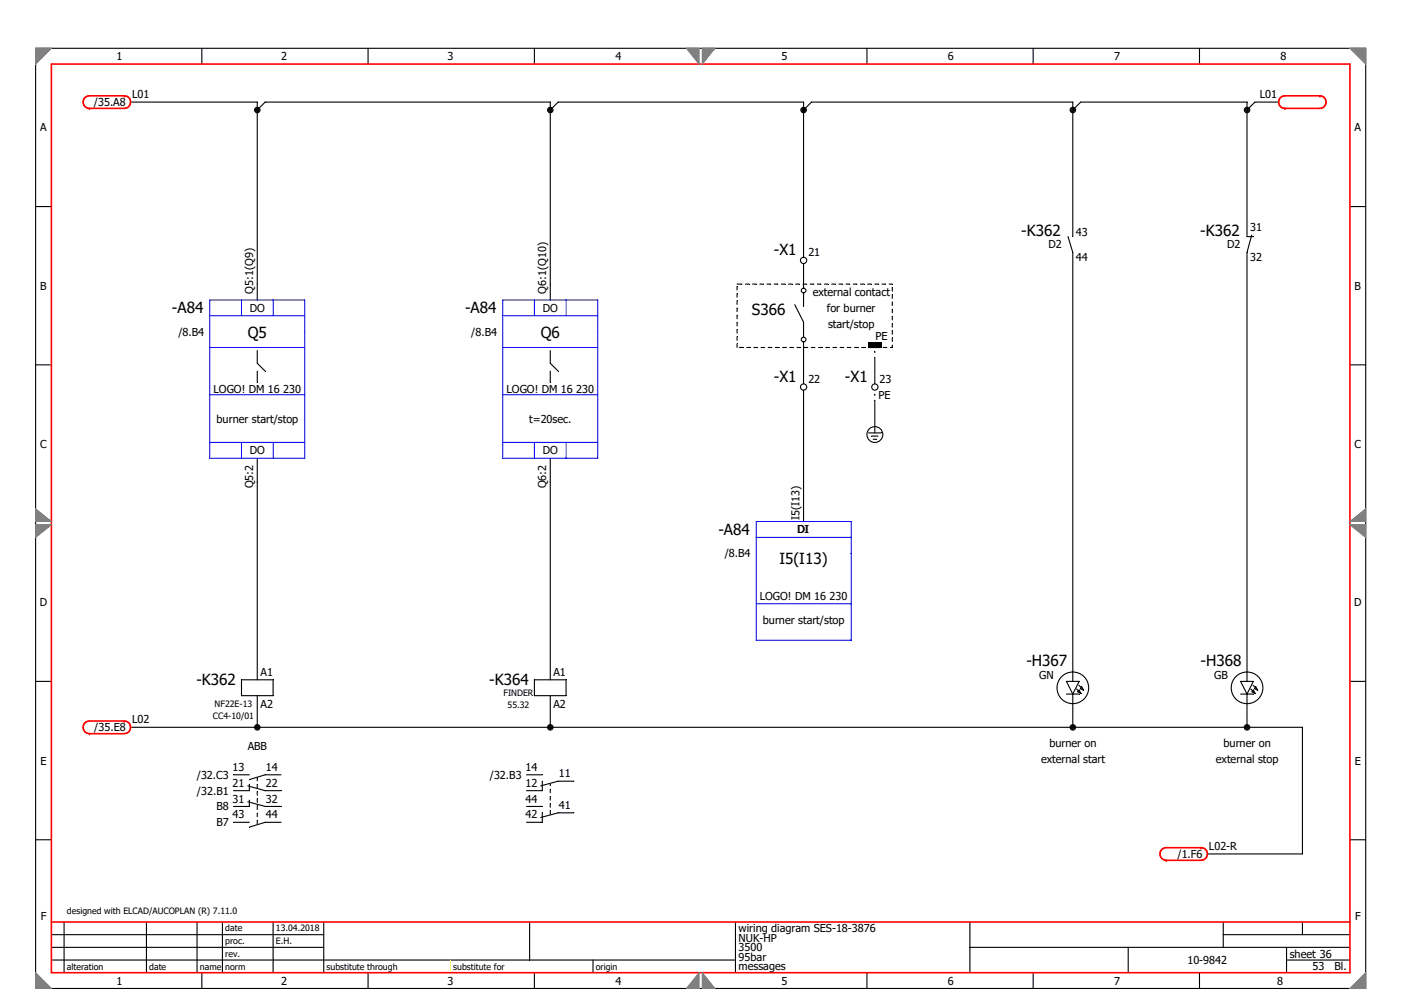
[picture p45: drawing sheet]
<svg xmlns="http://www.w3.org/2000/svg" width="297mm" height="210mm" viewBox="0 0 297 210" stroke-linecap="round" stroke-linejoin="round" font-family="sans-serif">
<defs><g id="words">
<g font-size="3.2">
<text x="216.5" y="50">-K362</text>
<text x="254.5" y="50">-K362</text>
<text x="164.1" y="54.1">-X1</text>
<text x="36.5" y="66.5">-A84</text>
<text x="52.5" y="71.7">Q5</text>
<text x="98.6" y="66.5">-A84</text>
<text x="114.6" y="71.7">Q6</text>
<text x="159.4" y="66.8">S366</text>
<text x="164.1" y="80.9">-X1</text>
<text x="179.2" y="80.9">-X1</text>
<text x="152.3" y="113.5">-A84</text>
<text x="165.2" y="119.5">I5(I13)</text>
<text x="217.6" y="141.4">-H367</text>
<text x="254.5" y="141.4">-H368</text>
<text x="41.6" y="145.4">-K362</text>
<text x="103.7" y="145.4">-K364</text>
</g>
<g font-size="2.3">
<text x="24.7" y="12.8">1</text>
<text x="59.6" y="12.8">2</text>
<text x="94.9" y="12.8">3</text>
<text x="130.5" y="12.8">4</text>
<text x="165.7" y="12.8">5</text>
<text x="201" y="12.8">6</text>
<text x="236.2" y="12.8">7</text>
<text x="271.5" y="12.8">8</text>
<text x="19.9" y="22.5">/35.A8</text>
<text x="28" y="20.8">L01</text>
<text x="267.1" y="20.8">L01</text>
<text x="8.5" y="27.9">A</text>
<text x="287.2" y="27.9">A</text>
<text x="222.3" y="52.7">D2</text>
<text x="228.1" y="50">43</text>
<text x="260.2" y="52.7">D2</text>
<text x="265" y="49">31</text>
<text x="171.4" y="54.4">21</text>
<text x="228.1" y="55.4">44</text>
<text x="265" y="55.4">32</text>
<text x="8.5" y="61.4">B</text>
<text x="53.7" y="62.3" transform="rotate(-90 53.7 62.3)">Q5:1(Q9)</text>
<text x="115.8" y="62.3" transform="rotate(-90 115.8 62.3)">Q6:1(Q10)</text>
<text x="172.3" y="62.8">external contact</text>
<text x="287.2" y="61.4">B</text>
<text x="37.8" y="71.2">/8.B4</text>
<text x="53" y="66.1">DO</text>
<text x="99.9" y="71.2">/8.B4</text>
<text x="115.1" y="66.1">DO</text>
<text x="175.3" y="66.1">for burner</text>
<text x="175.6" y="69.5">start/stop</text>
<text x="185.6" y="72.2">PE</text>
<text x="45.3" y="83.4">LOGO! DM 16 230</text>
<text x="107.4" y="83.4">LOGO! DM 16 230</text>
<text x="171.4" y="81.2">22</text>
<text x="186.5" y="81.2">23</text>
<text x="45.9" y="89.6">burner start/stop</text>
<text x="112.2" y="89.6">t=20sec.</text>
<text x="186.3" y="84.6">PE</text>
<text x="8.5" y="95">C</text>
<text x="287.2" y="95">C</text>
<text x="53" y="96.4">DO</text>
<text x="115.1" y="96.4">DO</text>
<text x="53.7" y="103.6" transform="rotate(-90 53.7 103.6)">Q5:2</text>
<text x="115.8" y="103.6" transform="rotate(-90 115.8 103.6)">Q6:2</text>
<text x="169.2" y="113.1">DI</text>
<text x="169.5" y="110.3" transform="rotate(-90 169.5 110.3)">I5(I13)</text>
<text x="153.6" y="118.2">/8.B4</text>
<text x="8.4" y="128.6">D</text>
<text x="161.1" y="127.2">LOGO! DM 16 230</text>
<text x="287.1" y="128.6">D</text>
<text x="161.8" y="132.4">burner start/stop</text>
<text x="55.2" y="143.4">A1</text>
<text x="117.3" y="143.4">A1</text>
<text x="220.3" y="144">GN</text>
<text x="257.4" y="144">GB</text>
<text x="20" y="155.1">/35.E8</text>
<text x="28" y="153.4">L02</text>
<text x="55.2" y="150.1">A2</text>
<text x="117.3" y="150.1">A2</text>
<text x="52.5" y="159.1">ABB</text>
<text x="220.7" y="161.8">external start</text>
<text x="222.5" y="158.5">burner on</text>
<text x="257.8" y="161.8">external stop</text>
<text x="259.4" y="158.5">burner on</text>
<text x="8.6" y="162.2">E</text>
<text x="41.7" y="165.2">/32.C3</text>
<text x="49.3" y="163.5">13</text>
<text x="49.3" y="166.9">21</text>
<text x="56.4" y="163.5">14</text>
<text x="56.4" y="166.9">22</text>
<text x="103.9" y="165.2">/32.B3</text>
<text x="111.4" y="163.5">14</text>
<text x="111.4" y="166.9">12</text>
<text x="118.5" y="164.8">11</text>
<text x="287.2" y="162.2">E</text>
<text x="41.8" y="168.5">/32.B1</text>
<text x="45.9" y="171.9">B8</text>
<text x="49.3" y="170.2">31</text>
<text x="49.3" y="173.6">43</text>
<text x="56.4" y="170.2">32</text>
<text x="56.4" y="173.6">44</text>
<text x="111.4" y="170.2">44</text>
<text x="111.4" y="173.6">42</text>
<text x="118.5" y="171.6">41</text>
<text x="45.9" y="175.3">B7</text>
<text x="249.7" y="182">/1.F6</text>
<text x="256.3" y="180.3">L02-R</text>
<text x="8.6" y="195.1">F</text>
<text x="156.6" y="197.7">wiring diagram SES-18-3876</text>
<text x="287.3" y="195.1">F</text>
<text x="156.6" y="201.8">3500</text>
<text x="156.6" y="199.8">NUK-HP</text>
<text x="156.6" y="203.8">95bar</text>
<text x="273.4" y="203.1">sheet 36</text>
<text x="24.7" y="208.8">1</text>
<text x="59.6" y="208.8">2</text>
<text x="94.9" y="208.8">3</text>
<text x="130.5" y="208.8">4</text>
<text x="156.6" y="205.8">messages</text>
<text x="165.7" y="208.8">5</text>
<text x="201" y="208.8">6</text>
<text x="236.2" y="208.8">7</text>
<text x="251.8" y="204.5">10-9842</text>
<text x="270.8" y="208.8">8</text>
<text x="278.3" y="205.8">53</text>
<text x="283" y="205.8">Bl.</text>
</g>
<g font-size="1.9">
<text x="45.5" y="149.9">NF22E-13</text>
<text x="106.7" y="147.6">FINDER</text>
<text x="45.1" y="152.6">CC4-10/01</text>
<text x="107.6" y="150.2">55.32</text>
<text x="14.2" y="193.9">designed with ELCAD/AUCOPLAN (R) 7.11.0</text>
<text x="47.8" y="197.6">date</text>
<text x="58.5" y="197.6">13.04.2018</text>
<text x="47.8" y="200.3">proc.</text>
<text x="47.8" y="202.9">rev.</text>
<text x="58.5" y="200.3">E.H.</text>
<text x="14.2" y="205.6">alteration</text>
<text x="31.6" y="205.6">date</text>
<text x="42.4" y="205.6">name</text>
<text x="47.8" y="205.6">norm</text>
<text x="69.3" y="205.6">substitute through</text>
<text x="96.1" y="205.6">substitute for</text>
<text x="126.3" y="205.6">origin</text>
</g>
</g></defs>
<g fill="none" stroke="#000" stroke-width=".23">
<path d="M7.6 10.2h282v199.5h-282zM42.8 10.2v3.4M78 10.2v3.4M113.3 10.2v3.4M183.8 10.2v3.4M219.1 10.2v3.4M254.3 10.2v3.4M27.7 21.7h26.8v41.9M54.5 23.3l1.7-1.6h60.5v41.9M116.7 23.3l1.6-1.6h52.1v32.8M170.4 23.3l1.7-1.6h55.4v28.5M227.5 23.3l1.6-1.6h35.3v28.5h1.3"/>
<path d="M271.1 21.7h-5l-1.7 1.6M7.6 43.8h3.3M170.4 55.9v5.2M226.4 50.2l1.1 3.4v90.9M265.4 49.8l-1 3.8v90.9M286.2 43.8h3.4M7.6 77.4h3.3M54.5 74.4v2.6l1.7 1.7M54.5 78.7v2.4M116.7 74.4v2.6l1.6 1.7M116.7 78.7v2.4M156.3 60.7v.8"/>
<path d="M156.3 62.3v.7M156.3 63.8v.8M156.3 65.3v.8M156.3 66.8v.8M156.3 68.4v.7M156.3 69.9v.8M156.3 71.4v.8M156.3 72.9v.8M156.3 60.3h1M156.8 73.7h.7M158 60.3h.8M158.3 73.7h.8"/>
<path d="M159.6 60.3h.7M159.8 73.7h.8M161.1 60.3h.8M161.4 73.7h.7M162.6 60.3h.8M162.9 73.7h.7M164.1 60.3h.8M164.4 73.7h.8M165.7 60.3h.7M165.9 73.7h.8M167.2 60.3h.8M167.4 73.7h.8"/>
<path d="M168.5 64.6l1.9 3.7v3.2M168.7 60.3h.8M169 73.7h.7M170.2 60.3h.8M170.3 65h.1M170.4 62.1v2.9M170.4 72.5v8.9M170.5 73.7h.8M171.8 60.3h.7M172 73.7h.8M173.3 60.3h.8M173.5 73.7h.8"/>
<path d="M174.8 60.3h.8M175.1 73.7h.7M176.3 60.3h.8M176.6 73.7h.8M177.9 60.3h.7M178.1 73.7h.8M179.4 60.3h.7M179.6 73.7h.8M180.9 60.3h.8M181.2 73.7h.7M182.4 60.3h.8M182.7 73.7h.7"/>
<path d="M184 60.3h.7M184.1 72.7h2.7l.1 1h-2.8zM184.1 72.7h2.8M184.1 72.8h2.8M184.1 72.9h2.8M184.1 73h2.8M184.1 73.1h2.8M184.1 73.2h2.8M184.1 73.3h2.8M184.1 73.4h2.8M184.1 73.5h2.8M184.1 73.6h2.8"/>
<path d="M185.5 60.3h.7M185.5 74.5v.3M185.5 75.8v5.6M187 60.3h.8M187.3 73.7h.7M188.5 60.3h.7M189.2 73.2v.5h-.4M189.2 61v.8M189.2 62.5v.8M189.2 64.1v.7M189.2 65.6v.7M189.2 67.1v.8"/>
<path d="M189.2 68.6v.8M189.2 70.1v.8M189.2 71.7v.7M286.2 77.4h3.4M54.5 97.2v47M116.7 97.2v47M170.4 82.8v27.8M184.1 91.8h2.7M184.8 92.5h1.4M185.1 93.2h.7M185.5 83.6v.3M185.5 84.9v6.9"/>
<path d="M7.6 144.5h3.3M27.7 154.3h248.4v26.8h-20.1M51.2 144.2h6.7v3.4h-6.7zM54.5 147.6v6.7M113.3 144.2h6.7v3.4h-6.7zM116.7 147.6v6.7M226.1 144.5h2.7l-1.3 2.7zM226.1 147.2h2.7M227.5 147.2v7.1M228.3 146.1l.9 1M228.7 145.3l1 1M228.8 146.3l.4 .8-.7-.4z"/>
<path d="M229.3 145.7l.4 .7-.6-.3zM263 147.2h2.7M263 144.5h2.7l-1.3 2.7zM264.4 147.2v7.1M265.2 146.1l.9 1M265.7 145.3l1 1M265.7 146.3l.4 .8-.7-.4zM266.3 145.7l.4 .7-.7-.3zM286.2 144.5h3.4M7.6 178.1h3.3M49.5 164.3h3.4M49.5 174.4h3.4"/>
<path d="M52.5 166.7l3.7 1h3.4M52.5 170.1l3.7 .9h3.4M52.9 166.3v1.4h-3.4M52.9 169.7v1.3h-3.4M54.5 165v.6M54.5 166.4v.7M54.5 167.9v.8M54.5 169.4v.8M54.5 170.9v.8M54.5 172.5v.7M54.5 174v.8M59.6 164.3h-3.4l-3.3 1.1"/>
<path d="M59.6 174.4h-3.4l-3.3 1M111.6 171h3.4M111.6 164.3h3.4M115 165.7v2h-3.4M115 172.4v2h-3.4M116.7 166.3v.3M116.7 167.4v.8M116.7 168.9v.8M116.7 170.5v.7M116.7 172v.7M121.7 165.7h-3.4l-3.7 1M121.7 172.4h-3.4l-3.7 1"/>
<path d="M286.2 178.1h3.4M10.9 198.2h57.7M13.6 195.6v10.7M31 195.6v10.7M41.8 195.6v10.7M47.2 195.6v10.7M57.9 195.6v10.7M68.6 195.6v10.7M112.3 195.6v8M155.9 195.6v10.7M205.6 195.6v10.7M259.4 198.2h26.8"/>
<path d="M259.4 195.6v5.3M276.1 195.6v2.6M10.9 203.6h145M10.9 200.9h57.7M42.8 206.3v3.4M78 206.3v3.4M113.3 206.3v3.4M125.7 203.6v2.7M183.8 206.3v3.4M205.6 200.9h80.6M219.1 206.3v3.4M239.2 200.9v5.4"/>
<path d="M254.3 206.3v3.4M272.8 203.6h13.4M272.8 200.9v5.4"/>
<circle cx="54.5" cy="23.3" r=".42"/>
<circle cx="54.6" cy="23.3" r=".58"/>
<circle cx="54.6" cy="23.3" r=".24"/>
<circle cx="116.7" cy="23.3" r=".42"/>
<circle cx="116.7" cy="23.3" r=".58"/>
<circle cx="116.7" cy="23.3" r=".24"/>
<circle cx="170.4" cy="23.3" r=".42"/>
<circle cx="170.4" cy="23.3" r=".58"/>
<circle cx="170.4" cy="23.3" r=".24"/>
<circle cx="227.5" cy="23.3" r=".42"/>
<circle cx="227.5" cy="23.3" r=".58"/>
<circle cx="227.5" cy="23.3" r=".24"/>
<circle cx="264.4" cy="23.3" r=".42"/>
<circle cx="264.4" cy="23.3" r=".58"/>
<circle cx="264.4" cy="23.3" r=".24"/>
<circle cx="170.4" cy="55.2" r=".67"/>
<circle cx="170.4" cy="72" r=".5"/>
<circle cx="170.4" cy="61.6" r=".5"/>
<circle cx="170.4" cy="82.1" r=".67"/>
<circle cx="185.5" cy="92.2" r="1.69"/>
<circle cx="185.5" cy="82.1" r=".67"/>
<circle cx="54.5" cy="154.3" r=".42"/>
<circle cx="54.6" cy="154.3" r=".58"/>
<circle cx="54.6" cy="154.3" r=".24"/>
<circle cx="116.7" cy="154.3" r=".42"/>
<circle cx="116.7" cy="154.3" r=".58"/>
<circle cx="116.7" cy="154.3" r=".24"/>
<circle cx="227.5" cy="145.9" r="3.4"/>
<circle cx="227.5" cy="154.3" r=".42"/>
<circle cx="227.5" cy="154.3" r=".58"/>
<circle cx="227.5" cy="154.3" r=".24"/>
<circle cx="264.4" cy="145.9" r="3.4"/>
<circle cx="264.4" cy="154.3" r=".42"/>
<circle cx="264.4" cy="154.3" r=".58"/>
<circle cx="264.4" cy="154.3" r=".24"/>
</g>
<path d="M95.5 203.6v2.7" fill="none" stroke="#ff0" stroke-width=".21"/>
<path d="M10.9 195.6h275.3" fill="none" stroke="#f00" stroke-width=".34"/>
<path d="M286.2 13.6v192.7" fill="none" stroke="#f00" stroke-width=".34"/>
<path d="M10.9 206.3h275.3" fill="none" stroke="#f00" stroke-width=".34"/>
<path d="M10.9 13.6v192.7" fill="none" stroke="#f00" stroke-width=".34"/>
<path d="M10.9 13.6h275.3" fill="none" stroke="#f00" stroke-width=".34"/>
<path d="M26.7 22.9l-.4 .1" fill="none" stroke="#f00" stroke-width=".34"/>
<path d="M27 22.8l-.3 .1" fill="none" stroke="#f00" stroke-width=".34"/>
<path d="M27.3 22.6l-.3 .2" fill="none" stroke="#f00" stroke-width=".34"/>
<path d="M27.5 22.3l-.2 .3" fill="none" stroke="#f00" stroke-width=".34"/>
<path d="M27.6 22l-.1 .3" fill="none" stroke="#f00" stroke-width=".34"/>
<path d="M27.7 21.7l-.1 .3" fill="none" stroke="#f00" stroke-width=".34"/>
<path d="M27.6 21.3l.1 .4" fill="none" stroke="#f00" stroke-width=".34"/>
<path d="M27.5 21l.1 .3" fill="none" stroke="#f00" stroke-width=".34"/>
<path d="M27.3 20.7l.2 .3" fill="none" stroke="#f00" stroke-width=".34"/>
<path d="M27 20.5l.3 .2" fill="none" stroke="#f00" stroke-width=".34"/>
<path d="M26.7 20.4l.3 .1" fill="none" stroke="#f00" stroke-width=".34"/>
<path d="M26.3 20.3l.4 .1" fill="none" stroke="#f00" stroke-width=".34"/>
<circle cx="26.3" cy="20.3" r=".17" fill="#f00"/>
<path d="M19 20.3h7.3" fill="none" stroke="#f00" stroke-width=".34"/>
<path d="M19 23h7.3" fill="none" stroke="#f00" stroke-width=".34"/>
<path d="M19 20.3l-.4 .1" fill="none" stroke="#f00" stroke-width=".34"/>
<path d="M18.6 20.4l-.3 .1" fill="none" stroke="#f00" stroke-width=".34"/>
<path d="M18.3 20.5l-.3 .2" fill="none" stroke="#f00" stroke-width=".34"/>
<path d="M18 20.7l-.2 .3" fill="none" stroke="#f00" stroke-width=".34"/>
<path d="M17.8 21l-.1 .3" fill="none" stroke="#f00" stroke-width=".34"/>
<path d="M17.7 21.3l-.1 .4" fill="none" stroke="#f00" stroke-width=".34"/>
<path d="M17.6 21.7l.1 .3" fill="none" stroke="#f00" stroke-width=".34"/>
<path d="M17.7 22l.1 .3" fill="none" stroke="#f00" stroke-width=".34"/>
<path d="M17.8 22.3l.2 .3" fill="none" stroke="#f00" stroke-width=".34"/>
<path d="M18 22.6l.3 .2" fill="none" stroke="#f00" stroke-width=".34"/>
<path d="M18.3 22.8l.3 .1" fill="none" stroke="#f00" stroke-width=".34"/>
<path d="M18.6 22.9l.4 .1" fill="none" stroke="#f00" stroke-width=".34"/>
<circle cx="19" cy="23" r=".17" fill="#f00"/>
<path d="M26.7 155.6h-.4" fill="none" stroke="#f00" stroke-width=".34"/>
<path d="M27 155.4l-.3 .2" fill="none" stroke="#f00" stroke-width=".34"/>
<path d="M27.3 155.2l-.3 .2" fill="none" stroke="#f00" stroke-width=".34"/>
<path d="M27.5 154.9l-.2 .3" fill="none" stroke="#f00" stroke-width=".34"/>
<path d="M27.6 154.6l-.1 .3" fill="none" stroke="#f00" stroke-width=".34"/>
<path d="M27.7 154.3l-.1 .3" fill="none" stroke="#f00" stroke-width=".34"/>
<path d="M27.6 153.9l.1 .4" fill="none" stroke="#f00" stroke-width=".34"/>
<path d="M27.5 153.6l.1 .3" fill="none" stroke="#f00" stroke-width=".34"/>
<path d="M27.3 153.3l.2 .3" fill="none" stroke="#f00" stroke-width=".34"/>
<path d="M27 153.1l.3 .2" fill="none" stroke="#f00" stroke-width=".34"/>
<path d="M26.7 153l.3 .1" fill="none" stroke="#f00" stroke-width=".34"/>
<path d="M26.3 152.9l.4 .1" fill="none" stroke="#f00" stroke-width=".34"/>
<circle cx="26.3" cy="152.9" r=".17" fill="#f00"/>
<path d="M19 152.9h7.3" fill="none" stroke="#f00" stroke-width=".34"/>
<path d="M19 155.6h7.3" fill="none" stroke="#f00" stroke-width=".34"/>
<path d="M19 152.9l-.4 .1" fill="none" stroke="#f00" stroke-width=".34"/>
<path d="M18.6 153l-.3 .1" fill="none" stroke="#f00" stroke-width=".34"/>
<path d="M18.3 153.1l-.3 .2" fill="none" stroke="#f00" stroke-width=".34"/>
<path d="M18 153.3l-.2 .3" fill="none" stroke="#f00" stroke-width=".34"/>
<path d="M17.8 153.6l-.1 .3" fill="none" stroke="#f00" stroke-width=".34"/>
<path d="M17.7 153.9l-.1 .4" fill="none" stroke="#f00" stroke-width=".34"/>
<path d="M17.6 154.3l.1 .3" fill="none" stroke="#f00" stroke-width=".34"/>
<path d="M17.7 154.6l.1 .3" fill="none" stroke="#f00" stroke-width=".34"/>
<path d="M17.8 154.9l.2 .3" fill="none" stroke="#f00" stroke-width=".34"/>
<path d="M18 155.2l.3 .2" fill="none" stroke="#f00" stroke-width=".34"/>
<path d="M18.3 155.4l.3 .2" fill="none" stroke="#f00" stroke-width=".34"/>
<path d="M18.6 155.6h.4" fill="none" stroke="#f00" stroke-width=".34"/>
<circle cx="19" cy="155.6" r=".17" fill="#f00"/>
<path d="M255 182.4l-.3 .1" fill="none" stroke="#f00" stroke-width=".34"/>
<path d="M255.3 182.3l-.3 .1" fill="none" stroke="#f00" stroke-width=".34"/>
<path d="M255.6 182.1l-.3 .2" fill="none" stroke="#f00" stroke-width=".34"/>
<path d="M255.8 181.8l-.2 .3" fill="none" stroke="#f00" stroke-width=".34"/>
<path d="M255.9 181.5l-.1 .3" fill="none" stroke="#f00" stroke-width=".34"/>
<path d="M256 181.1l-.1 .4" fill="none" stroke="#f00" stroke-width=".34"/>
<path d="M255.9 180.8l.1 .3" fill="none" stroke="#f00" stroke-width=".34"/>
<path d="M255.8 180.4l.1 .4" fill="none" stroke="#f00" stroke-width=".34"/>
<path d="M255.6 180.2l.2 .2" fill="none" stroke="#f00" stroke-width=".34"/>
<path d="M255.3 180l.3 .2" fill="none" stroke="#f00" stroke-width=".34"/>
<path d="M255 179.8l.3 .2" fill="none" stroke="#f00" stroke-width=".34"/>
<path d="M254.7 179.8h.3" fill="none" stroke="#f00" stroke-width=".34"/>
<circle cx="254.7" cy="179.8" r=".17" fill="#f00"/>
<path d="M247.3 179.8h7.4" fill="none" stroke="#f00" stroke-width=".34"/>
<path d="M247.3 182.5h7.4" fill="none" stroke="#f00" stroke-width=".34"/>
<path d="M247.3 179.8h-.4" fill="none" stroke="#f00" stroke-width=".34"/>
<path d="M246.9 179.8l-.3 .2" fill="none" stroke="#f00" stroke-width=".34"/>
<path d="M246.6 180l-.3 .2" fill="none" stroke="#f00" stroke-width=".34"/>
<path d="M246.3 180.2l-.2 .2" fill="none" stroke="#f00" stroke-width=".34"/>
<path d="M246.1 180.4l-.1 .4" fill="none" stroke="#f00" stroke-width=".34"/>
<path d="M246 180.8l-.1 .3" fill="none" stroke="#f00" stroke-width=".34"/>
<path d="M245.9 181.1l.1 .4" fill="none" stroke="#f00" stroke-width=".34"/>
<path d="M246 181.5l.1 .3" fill="none" stroke="#f00" stroke-width=".34"/>
<path d="M246.1 181.8l.2 .3" fill="none" stroke="#f00" stroke-width=".34"/>
<path d="M246.3 182.1l.3 .2" fill="none" stroke="#f00" stroke-width=".34"/>
<path d="M246.6 182.3l.3 .1" fill="none" stroke="#f00" stroke-width=".34"/>
<path d="M246.9 182.4l.4 .1" fill="none" stroke="#f00" stroke-width=".34"/>
<circle cx="247.3" cy="182.5" r=".17" fill="#f00"/>
<path d="M272.4 20.3l-.3 .1" fill="none" stroke="#f00" stroke-width=".34"/>
<path d="M272.1 20.4l-.3 .1" fill="none" stroke="#f00" stroke-width=".34"/>
<path d="M271.8 20.5l-.3 .2" fill="none" stroke="#f00" stroke-width=".34"/>
<path d="M271.5 20.7l-.2 .3" fill="none" stroke="#f00" stroke-width=".34"/>
<path d="M271.3 21l-.2 .3" fill="none" stroke="#f00" stroke-width=".34"/>
<path d="M271.1 21.3v.4" fill="none" stroke="#f00" stroke-width=".34"/>
<path d="M271.1 21.7v.3" fill="none" stroke="#f00" stroke-width=".34"/>
<path d="M271.1 22l.2 .3" fill="none" stroke="#f00" stroke-width=".34"/>
<path d="M271.3 22.3l.2 .3" fill="none" stroke="#f00" stroke-width=".34"/>
<path d="M271.5 22.6l.3 .2" fill="none" stroke="#f00" stroke-width=".34"/>
<path d="M271.8 22.8l.3 .1" fill="none" stroke="#f00" stroke-width=".34"/>
<path d="M272.1 22.9l.3 .1" fill="none" stroke="#f00" stroke-width=".34"/>
<circle cx="272.4" cy="23" r=".17" fill="#f00"/>
<path d="M272.4 20.3h7.4" fill="none" stroke="#f00" stroke-width=".34"/>
<path d="M272.4 23h7.4" fill="none" stroke="#f00" stroke-width=".34"/>
<path d="M280.2 22.9l-.4 .1" fill="none" stroke="#f00" stroke-width=".34"/>
<path d="M280.5 22.8l-.3 .1" fill="none" stroke="#f00" stroke-width=".34"/>
<path d="M280.8 22.6l-.3 .2" fill="none" stroke="#f00" stroke-width=".34"/>
<path d="M281 22.3l-.2 .3" fill="none" stroke="#f00" stroke-width=".34"/>
<path d="M281.1 22l-.1 .3" fill="none" stroke="#f00" stroke-width=".34"/>
<path d="M281.2 21.7l-.1 .3" fill="none" stroke="#f00" stroke-width=".34"/>
<path d="M281.1 21.3l.1 .4" fill="none" stroke="#f00" stroke-width=".34"/>
<path d="M281 21l.1 .3" fill="none" stroke="#f00" stroke-width=".34"/>
<path d="M280.8 20.7l.2 .3" fill="none" stroke="#f00" stroke-width=".34"/>
<path d="M280.5 20.5l.3 .2" fill="none" stroke="#f00" stroke-width=".34"/>
<path d="M280.2 20.4l.3 .1" fill="none" stroke="#f00" stroke-width=".34"/>
<path d="M279.8 20.3l.4 .1" fill="none" stroke="#f00" stroke-width=".34"/>
<circle cx="279.8" cy="20.3" r=".17" fill="#f00"/>
<path d="M145.5 10.2l2.7 3.4" fill="none" stroke="#808080" stroke-width=".21"/>
<path d="M148.2 10.2v3.4" fill="none" stroke="#808080" stroke-width=".21"/>
<path d="M145.5 10.2h2.7" fill="none" stroke="#808080" stroke-width=".21"/>
<path d="M148.1 13.4h.1" fill="none" stroke="#808080" stroke-width=".21"/>
<path d="M148.1 13.3h.1" fill="none" stroke="#808080" stroke-width=".21"/>
<path d="M148 13.3h.2" fill="none" stroke="#808080" stroke-width=".21"/>
<path d="M147.9 13.2h.3" fill="none" stroke="#808080" stroke-width=".21"/>
<path d="M147.9 13.1h.3" fill="none" stroke="#808080" stroke-width=".21"/>
<path d="M147.8 13h.4" fill="none" stroke="#808080" stroke-width=".21"/>
<path d="M147.7 12.9h.5" fill="none" stroke="#808080" stroke-width=".21"/>
<path d="M147.7 12.8h.5" fill="none" stroke="#808080" stroke-width=".21"/>
<path d="M147.6 12.8h.6" fill="none" stroke="#808080" stroke-width=".21"/>
<path d="M147.5 12.7h.7" fill="none" stroke="#808080" stroke-width=".21"/>
<path d="M147.5 12.6h.7" fill="none" stroke="#808080" stroke-width=".21"/>
<path d="M147.4 12.5h.8" fill="none" stroke="#808080" stroke-width=".21"/>
<path d="M147.3 12.4h.9" fill="none" stroke="#808080" stroke-width=".21"/>
<path d="M147.3 12.3h.9" fill="none" stroke="#808080" stroke-width=".21"/>
<path d="M147.2 12.3h1" fill="none" stroke="#808080" stroke-width=".21"/>
<path d="M147.1 12.2h1.1" fill="none" stroke="#808080" stroke-width=".21"/>
<path d="M147.1 12.1h1.1" fill="none" stroke="#808080" stroke-width=".21"/>
<path d="M147 12h1.2" fill="none" stroke="#808080" stroke-width=".21"/>
<path d="M146.9 11.9h1.3" fill="none" stroke="#808080" stroke-width=".21"/>
<path d="M146.9 11.8h1.3" fill="none" stroke="#808080" stroke-width=".21"/>
<path d="M146.8 11.7h1.4" fill="none" stroke="#808080" stroke-width=".21"/>
<path d="M146.7 11.7h1.5" fill="none" stroke="#808080" stroke-width=".21"/>
<path d="M146.7 11.6h1.5" fill="none" stroke="#808080" stroke-width=".21"/>
<path d="M146.6 11.5h1.6" fill="none" stroke="#808080" stroke-width=".21"/>
<path d="M146.5 11.4h1.7" fill="none" stroke="#808080" stroke-width=".21"/>
<path d="M146.4 11.3h1.8" fill="none" stroke="#808080" stroke-width=".21"/>
<path d="M146.4 11.2h1.8" fill="none" stroke="#808080" stroke-width=".21"/>
<path d="M146.3 11.2h1.9" fill="none" stroke="#808080" stroke-width=".21"/>
<path d="M146.3 11.1h1.9" fill="none" stroke="#808080" stroke-width=".21"/>
<path d="M146.2 11h2" fill="none" stroke="#808080" stroke-width=".21"/>
<path d="M146.1 10.9h2.1" fill="none" stroke="#808080" stroke-width=".21"/>
<path d="M146 10.8h2.2" fill="none" stroke="#808080" stroke-width=".21"/>
<path d="M146 10.7h2.2" fill="none" stroke="#808080" stroke-width=".21"/>
<path d="M145.9 10.7h2.3" fill="none" stroke="#808080" stroke-width=".21"/>
<path d="M145.9 10.6h2.3" fill="none" stroke="#808080" stroke-width=".21"/>
<path d="M145.8 10.5h2.4" fill="none" stroke="#808080" stroke-width=".21"/>
<path d="M145.7 10.4h2.5" fill="none" stroke="#808080" stroke-width=".21"/>
<path d="M145.6 10.3h2.6" fill="none" stroke="#808080" stroke-width=".21"/>
<path d="M145.6 10.2h2.6" fill="none" stroke="#808080" stroke-width=".21"/>
<path d="M148.9 10.2v3.4" fill="none" stroke="#808080" stroke-width=".21"/>
<path d="M151.6 10.2l-2.7 3.4" fill="none" stroke="#808080" stroke-width=".21"/>
<path d="M148.9 10.2h2.7" fill="none" stroke="#808080" stroke-width=".21"/>
<path d="M148.9 13.4h.1" fill="none" stroke="#808080" stroke-width=".21"/>
<path d="M148.9 13.3h.1" fill="none" stroke="#808080" stroke-width=".21"/>
<path d="M148.9 13.3h.2" fill="none" stroke="#808080" stroke-width=".21"/>
<path d="M148.9 13.2h.3" fill="none" stroke="#808080" stroke-width=".21"/>
<path d="M148.9 13.1h.3" fill="none" stroke="#808080" stroke-width=".21"/>
<path d="M148.9 13h.4" fill="none" stroke="#808080" stroke-width=".21"/>
<path d="M148.9 12.9h.5" fill="none" stroke="#808080" stroke-width=".21"/>
<path d="M148.9 12.8h.5" fill="none" stroke="#808080" stroke-width=".21"/>
<path d="M148.9 12.8h.6" fill="none" stroke="#808080" stroke-width=".21"/>
<path d="M148.9 12.7h.7" fill="none" stroke="#808080" stroke-width=".21"/>
<path d="M148.9 12.6h.7" fill="none" stroke="#808080" stroke-width=".21"/>
<path d="M148.9 12.5h.8" fill="none" stroke="#808080" stroke-width=".21"/>
<path d="M148.9 12.4h.9" fill="none" stroke="#808080" stroke-width=".21"/>
<path d="M148.9 12.3h.9" fill="none" stroke="#808080" stroke-width=".21"/>
<path d="M148.9 12.3h1" fill="none" stroke="#808080" stroke-width=".21"/>
<path d="M148.9 12.2h1.1" fill="none" stroke="#808080" stroke-width=".21"/>
<path d="M148.9 12.1h1.1" fill="none" stroke="#808080" stroke-width=".21"/>
<path d="M148.9 12h1.2" fill="none" stroke="#808080" stroke-width=".21"/>
<path d="M148.9 11.9h1.3" fill="none" stroke="#808080" stroke-width=".21"/>
<path d="M148.9 11.8h1.3" fill="none" stroke="#808080" stroke-width=".21"/>
<path d="M148.9 11.7h1.4" fill="none" stroke="#808080" stroke-width=".21"/>
<path d="M148.9 11.7h1.5" fill="none" stroke="#808080" stroke-width=".21"/>
<path d="M148.9 11.6h1.5" fill="none" stroke="#808080" stroke-width=".21"/>
<path d="M148.9 11.5h1.6" fill="none" stroke="#808080" stroke-width=".21"/>
<path d="M148.9 11.4h1.7" fill="none" stroke="#808080" stroke-width=".21"/>
<path d="M148.9 11.3h1.8" fill="none" stroke="#808080" stroke-width=".21"/>
<path d="M148.9 11.2h1.8" fill="none" stroke="#808080" stroke-width=".21"/>
<path d="M148.9 11.2h1.9" fill="none" stroke="#808080" stroke-width=".21"/>
<path d="M148.9 11.1h2" fill="none" stroke="#808080" stroke-width=".21"/>
<path d="M148.9 11h2" fill="none" stroke="#808080" stroke-width=".21"/>
<path d="M148.9 10.9h2.1" fill="none" stroke="#808080" stroke-width=".21"/>
<path d="M148.9 10.8h2.2" fill="none" stroke="#808080" stroke-width=".21"/>
<path d="M148.9 10.7h2.2" fill="none" stroke="#808080" stroke-width=".21"/>
<path d="M148.9 10.7h2.3" fill="none" stroke="#808080" stroke-width=".21"/>
<path d="M148.9 10.6h2.4" fill="none" stroke="#808080" stroke-width=".21"/>
<path d="M148.9 10.5h2.4" fill="none" stroke="#808080" stroke-width=".21"/>
<path d="M148.9 10.4h2.5" fill="none" stroke="#808080" stroke-width=".21"/>
<path d="M148.9 10.3h2.6" fill="none" stroke="#808080" stroke-width=".21"/>
<path d="M148.9 10.2h2.6" fill="none" stroke="#808080" stroke-width=".21"/>
<path d="M7.6 10.2v3.4" fill="none" stroke="#808080" stroke-width=".21"/>
<path d="M7.6 10.2h3.3" fill="none" stroke="#808080" stroke-width=".21"/>
<path d="M10.9 10.2l-3.3 3.4" fill="none" stroke="#808080" stroke-width=".21"/>
<path d="M7.6 13.4h.1" fill="none" stroke="#808080" stroke-width=".21"/>
<path d="M7.6 13.3h.1" fill="none" stroke="#808080" stroke-width=".21"/>
<path d="M7.6 13.3h.2" fill="none" stroke="#808080" stroke-width=".21"/>
<path d="M7.6 13.2h.3" fill="none" stroke="#808080" stroke-width=".21"/>
<path d="M7.6 13.1h.4" fill="none" stroke="#808080" stroke-width=".21"/>
<path d="M7.6 13h.5" fill="none" stroke="#808080" stroke-width=".21"/>
<path d="M7.6 12.9h.6" fill="none" stroke="#808080" stroke-width=".21"/>
<path d="M7.6 12.8h.7" fill="none" stroke="#808080" stroke-width=".21"/>
<path d="M7.6 12.8h.7" fill="none" stroke="#808080" stroke-width=".21"/>
<path d="M7.6 12.7h.8" fill="none" stroke="#808080" stroke-width=".21"/>
<path d="M7.6 12.6h.9" fill="none" stroke="#808080" stroke-width=".21"/>
<path d="M7.6 12.5h1" fill="none" stroke="#808080" stroke-width=".21"/>
<path d="M7.6 12.4h1.1" fill="none" stroke="#808080" stroke-width=".21"/>
<path d="M7.6 12.3h1.2" fill="none" stroke="#808080" stroke-width=".21"/>
<path d="M7.6 12.3h1.2" fill="none" stroke="#808080" stroke-width=".21"/>
<path d="M7.6 12.2h1.3" fill="none" stroke="#808080" stroke-width=".21"/>
<path d="M7.6 12.1h1.4" fill="none" stroke="#808080" stroke-width=".21"/>
<path d="M7.6 12h1.5" fill="none" stroke="#808080" stroke-width=".21"/>
<path d="M7.6 11.9h1.6" fill="none" stroke="#808080" stroke-width=".21"/>
<path d="M7.6 11.8h1.6" fill="none" stroke="#808080" stroke-width=".21"/>
<path d="M7.6 11.7h1.7" fill="none" stroke="#808080" stroke-width=".21"/>
<path d="M7.6 11.7h1.8" fill="none" stroke="#808080" stroke-width=".21"/>
<path d="M7.6 11.6h1.9" fill="none" stroke="#808080" stroke-width=".21"/>
<path d="M7.6 11.5h2" fill="none" stroke="#808080" stroke-width=".21"/>
<path d="M7.6 11.4h2.1" fill="none" stroke="#808080" stroke-width=".21"/>
<path d="M7.6 11.3h2.2" fill="none" stroke="#808080" stroke-width=".21"/>
<path d="M7.6 11.2h2.2" fill="none" stroke="#808080" stroke-width=".21"/>
<path d="M7.6 11.2h2.3" fill="none" stroke="#808080" stroke-width=".21"/>
<path d="M7.6 11.1h2.4" fill="none" stroke="#808080" stroke-width=".21"/>
<path d="M7.6 11h2.5" fill="none" stroke="#808080" stroke-width=".21"/>
<path d="M7.6 10.9h2.6" fill="none" stroke="#808080" stroke-width=".21"/>
<path d="M7.6 10.8h2.7" fill="none" stroke="#808080" stroke-width=".21"/>
<path d="M7.6 10.7h2.7" fill="none" stroke="#808080" stroke-width=".21"/>
<path d="M7.6 10.7h2.8" fill="none" stroke="#808080" stroke-width=".21"/>
<path d="M7.6 10.6h2.9" fill="none" stroke="#808080" stroke-width=".21"/>
<path d="M7.6 10.5h3" fill="none" stroke="#808080" stroke-width=".21"/>
<path d="M7.6 10.4h3.1" fill="none" stroke="#808080" stroke-width=".21"/>
<path d="M7.6 10.3h3.2" fill="none" stroke="#808080" stroke-width=".21"/>
<path d="M7.6 10.2h3.3" fill="none" stroke="#808080" stroke-width=".21"/>
<path d="M7.6 111.3v2.7" fill="none" stroke="#808080" stroke-width=".21"/>
<path d="M10.9 111.3l-3.3 2.7" fill="none" stroke="#808080" stroke-width=".21"/>
<path d="M7.6 111.3h3.3" fill="none" stroke="#808080" stroke-width=".21"/>
<path d="M7.6 113.8h.1" fill="none" stroke="#808080" stroke-width=".21"/>
<path d="M7.6 113.7h.2" fill="none" stroke="#808080" stroke-width=".21"/>
<path d="M7.6 113.6h.3" fill="none" stroke="#808080" stroke-width=".21"/>
<path d="M7.6 113.6h.4" fill="none" stroke="#808080" stroke-width=".21"/>
<path d="M7.6 113.5h.5" fill="none" stroke="#808080" stroke-width=".21"/>
<path d="M7.6 113.4h.6" fill="none" stroke="#808080" stroke-width=".21"/>
<path d="M7.6 113.3h.7" fill="none" stroke="#808080" stroke-width=".21"/>
<path d="M7.6 113.2h.8" fill="none" stroke="#808080" stroke-width=".21"/>
<path d="M7.6 113.1h.9" fill="none" stroke="#808080" stroke-width=".21"/>
<path d="M7.6 113.1h1" fill="none" stroke="#808080" stroke-width=".21"/>
<path d="M7.6 113h1.2" fill="none" stroke="#808080" stroke-width=".21"/>
<path d="M7.6 112.9h1.2" fill="none" stroke="#808080" stroke-width=".21"/>
<path d="M7.6 112.8h1.4" fill="none" stroke="#808080" stroke-width=".21"/>
<path d="M7.6 112.7h1.5" fill="none" stroke="#808080" stroke-width=".21"/>
<path d="M7.6 112.6h1.6" fill="none" stroke="#808080" stroke-width=".21"/>
<path d="M7.6 112.6h1.7" fill="none" stroke="#808080" stroke-width=".21"/>
<path d="M7.6 112.5h1.8" fill="none" stroke="#808080" stroke-width=".21"/>
<path d="M7.6 112.4h1.9" fill="none" stroke="#808080" stroke-width=".21"/>
<path d="M7.6 112.3h2" fill="none" stroke="#808080" stroke-width=".21"/>
<path d="M7.6 112.2h2.1" fill="none" stroke="#808080" stroke-width=".21"/>
<path d="M7.6 112.1h2.2" fill="none" stroke="#808080" stroke-width=".21"/>
<path d="M7.6 112.1h2.3" fill="none" stroke="#808080" stroke-width=".21"/>
<path d="M7.6 112h2.4" fill="none" stroke="#808080" stroke-width=".21"/>
<path d="M7.6 111.9h2.5" fill="none" stroke="#808080" stroke-width=".21"/>
<path d="M7.6 111.8h2.6" fill="none" stroke="#808080" stroke-width=".21"/>
<path d="M7.6 111.7h2.7" fill="none" stroke="#808080" stroke-width=".21"/>
<path d="M7.6 111.6h2.8" fill="none" stroke="#808080" stroke-width=".21"/>
<path d="M7.6 111.5h2.9" fill="none" stroke="#808080" stroke-width=".21"/>
<path d="M7.6 111.5h3" fill="none" stroke="#808080" stroke-width=".21"/>
<path d="M7.6 111.4h3.1" fill="none" stroke="#808080" stroke-width=".21"/>
<path d="M7.6 111.3h3.3" fill="none" stroke="#808080" stroke-width=".21"/>
<path d="M7.6 107.9v2.7" fill="none" stroke="#808080" stroke-width=".21"/>
<path d="M7.6 107.9l3.3 2.7" fill="none" stroke="#808080" stroke-width=".21"/>
<path d="M7.6 110.6h3.3" fill="none" stroke="#808080" stroke-width=".21"/>
<path d="M7.6 110.5h3.1" fill="none" stroke="#808080" stroke-width=".21"/>
<path d="M7.6 110.4h3" fill="none" stroke="#808080" stroke-width=".21"/>
<path d="M7.6 110.4h2.9" fill="none" stroke="#808080" stroke-width=".21"/>
<path d="M7.6 110.3h2.8" fill="none" stroke="#808080" stroke-width=".21"/>
<path d="M7.6 110.2h2.7" fill="none" stroke="#808080" stroke-width=".21"/>
<path d="M7.6 110.1h2.6" fill="none" stroke="#808080" stroke-width=".21"/>
<path d="M7.6 110h2.5" fill="none" stroke="#808080" stroke-width=".21"/>
<path d="M7.6 110h2.4" fill="none" stroke="#808080" stroke-width=".21"/>
<path d="M7.6 109.9h2.3" fill="none" stroke="#808080" stroke-width=".21"/>
<path d="M7.6 109.8h2.2" fill="none" stroke="#808080" stroke-width=".21"/>
<path d="M7.6 109.7h2.1" fill="none" stroke="#808080" stroke-width=".21"/>
<path d="M7.6 109.6h2" fill="none" stroke="#808080" stroke-width=".21"/>
<path d="M7.6 109.5h1.9" fill="none" stroke="#808080" stroke-width=".21"/>
<path d="M7.6 109.5h1.8" fill="none" stroke="#808080" stroke-width=".21"/>
<path d="M7.6 109.4h1.7" fill="none" stroke="#808080" stroke-width=".21"/>
<path d="M7.6 109.3h1.6" fill="none" stroke="#808080" stroke-width=".21"/>
<path d="M7.6 109.2h1.5" fill="none" stroke="#808080" stroke-width=".21"/>
<path d="M7.6 109.1h1.4" fill="none" stroke="#808080" stroke-width=".21"/>
<path d="M7.6 109h1.2" fill="none" stroke="#808080" stroke-width=".21"/>
<path d="M7.6 108.9h1.2" fill="none" stroke="#808080" stroke-width=".21"/>
<path d="M7.6 108.9h1" fill="none" stroke="#808080" stroke-width=".21"/>
<path d="M7.6 108.8h.9" fill="none" stroke="#808080" stroke-width=".21"/>
<path d="M7.6 108.7h.8" fill="none" stroke="#808080" stroke-width=".21"/>
<path d="M7.6 108.6h.7" fill="none" stroke="#808080" stroke-width=".21"/>
<path d="M7.6 108.5h.6" fill="none" stroke="#808080" stroke-width=".21"/>
<path d="M7.6 108.4h.5" fill="none" stroke="#808080" stroke-width=".21"/>
<path d="M7.6 108.4h.4" fill="none" stroke="#808080" stroke-width=".21"/>
<path d="M7.6 108.3h.3" fill="none" stroke="#808080" stroke-width=".21"/>
<path d="M7.6 108.2h.2" fill="none" stroke="#808080" stroke-width=".21"/>
<path d="M7.6 108.1h.1" fill="none" stroke="#808080" stroke-width=".21"/>
<path d="M7.6 206.3v3.4" fill="none" stroke="#808080" stroke-width=".21"/>
<path d="M7.6 209.7h3.3" fill="none" stroke="#808080" stroke-width=".21"/>
<path d="M7.6 206.3l3.3 3.4" fill="none" stroke="#808080" stroke-width=".21"/>
<path d="M7.6 209.6h3.2" fill="none" stroke="#808080" stroke-width=".21"/>
<path d="M7.6 209.5h3.1" fill="none" stroke="#808080" stroke-width=".21"/>
<path d="M7.6 209.4h3" fill="none" stroke="#808080" stroke-width=".21"/>
<path d="M7.6 209.3h2.9" fill="none" stroke="#808080" stroke-width=".21"/>
<path d="M7.6 209.3h2.8" fill="none" stroke="#808080" stroke-width=".21"/>
<path d="M7.6 209.2h2.7" fill="none" stroke="#808080" stroke-width=".21"/>
<path d="M7.6 209.1h2.7" fill="none" stroke="#808080" stroke-width=".21"/>
<path d="M7.6 209h2.6" fill="none" stroke="#808080" stroke-width=".21"/>
<path d="M7.6 208.9h2.5" fill="none" stroke="#808080" stroke-width=".21"/>
<path d="M7.6 208.8h2.4" fill="none" stroke="#808080" stroke-width=".21"/>
<path d="M7.6 208.7h2.3" fill="none" stroke="#808080" stroke-width=".21"/>
<path d="M7.6 208.7h2.2" fill="none" stroke="#808080" stroke-width=".21"/>
<path d="M7.6 208.6h2.2" fill="none" stroke="#808080" stroke-width=".21"/>
<path d="M7.6 208.5h2.1" fill="none" stroke="#808080" stroke-width=".21"/>
<path d="M7.6 208.4h2" fill="none" stroke="#808080" stroke-width=".21"/>
<path d="M7.6 208.3h1.9" fill="none" stroke="#808080" stroke-width=".21"/>
<path d="M7.6 208.2h1.8" fill="none" stroke="#808080" stroke-width=".21"/>
<path d="M7.6 208.2h1.7" fill="none" stroke="#808080" stroke-width=".21"/>
<path d="M7.6 208.1h1.6" fill="none" stroke="#808080" stroke-width=".21"/>
<path d="M7.6 208h1.6" fill="none" stroke="#808080" stroke-width=".21"/>
<path d="M7.6 207.9h1.5" fill="none" stroke="#808080" stroke-width=".21"/>
<path d="M7.6 207.8h1.4" fill="none" stroke="#808080" stroke-width=".21"/>
<path d="M7.6 207.7h1.3" fill="none" stroke="#808080" stroke-width=".21"/>
<path d="M7.6 207.6h1.2" fill="none" stroke="#808080" stroke-width=".21"/>
<path d="M7.6 207.6h1.2" fill="none" stroke="#808080" stroke-width=".21"/>
<path d="M7.6 207.5h1.1" fill="none" stroke="#808080" stroke-width=".21"/>
<path d="M7.6 207.4h1" fill="none" stroke="#808080" stroke-width=".21"/>
<path d="M7.6 207.3h.9" fill="none" stroke="#808080" stroke-width=".21"/>
<path d="M7.6 207.2h.8" fill="none" stroke="#808080" stroke-width=".21"/>
<path d="M7.6 207.2h.7" fill="none" stroke="#808080" stroke-width=".21"/>
<path d="M7.6 207.1h.7" fill="none" stroke="#808080" stroke-width=".21"/>
<path d="M7.6 207h.6" fill="none" stroke="#808080" stroke-width=".21"/>
<path d="M7.6 206.9h.5" fill="none" stroke="#808080" stroke-width=".21"/>
<path d="M7.6 206.8h.4" fill="none" stroke="#808080" stroke-width=".21"/>
<path d="M7.6 206.7h.3" fill="none" stroke="#808080" stroke-width=".21"/>
<path d="M7.6 206.7h.2" fill="none" stroke="#808080" stroke-width=".21"/>
<path d="M7.6 206.6h.1" fill="none" stroke="#808080" stroke-width=".21"/>
<path d="M7.6 206.5h.1" fill="none" stroke="#808080" stroke-width=".21"/>
<path d="M148.2 206.3v3.4" fill="none" stroke="#808080" stroke-width=".21"/>
<path d="M145.5 209.7h2.7" fill="none" stroke="#808080" stroke-width=".21"/>
<path d="M148.2 206.3l-2.7 3.4" fill="none" stroke="#808080" stroke-width=".21"/>
<path d="M145.6 209.6h2.6" fill="none" stroke="#808080" stroke-width=".21"/>
<path d="M145.7 209.5h2.5" fill="none" stroke="#808080" stroke-width=".21"/>
<path d="M145.8 209.4h2.4" fill="none" stroke="#808080" stroke-width=".21"/>
<path d="M145.9 209.3h2.3" fill="none" stroke="#808080" stroke-width=".21"/>
<path d="M145.9 209.3h2.3" fill="none" stroke="#808080" stroke-width=".21"/>
<path d="M146 209.2h2.2" fill="none" stroke="#808080" stroke-width=".21"/>
<path d="M146 209.1h2.2" fill="none" stroke="#808080" stroke-width=".21"/>
<path d="M146.1 209h2.1" fill="none" stroke="#808080" stroke-width=".21"/>
<path d="M146.2 208.9h2" fill="none" stroke="#808080" stroke-width=".21"/>
<path d="M146.3 208.8h1.9" fill="none" stroke="#808080" stroke-width=".21"/>
<path d="M146.3 208.7h1.9" fill="none" stroke="#808080" stroke-width=".21"/>
<path d="M146.4 208.7h1.8" fill="none" stroke="#808080" stroke-width=".21"/>
<path d="M146.4 208.6h1.8" fill="none" stroke="#808080" stroke-width=".21"/>
<path d="M146.5 208.5h1.7" fill="none" stroke="#808080" stroke-width=".21"/>
<path d="M146.6 208.4h1.6" fill="none" stroke="#808080" stroke-width=".21"/>
<path d="M146.7 208.3h1.5" fill="none" stroke="#808080" stroke-width=".21"/>
<path d="M146.7 208.2h1.5" fill="none" stroke="#808080" stroke-width=".21"/>
<path d="M146.8 208.2h1.4" fill="none" stroke="#808080" stroke-width=".21"/>
<path d="M146.9 208.1h1.3" fill="none" stroke="#808080" stroke-width=".21"/>
<path d="M146.9 208h1.3" fill="none" stroke="#808080" stroke-width=".21"/>
<path d="M147 207.9h1.2" fill="none" stroke="#808080" stroke-width=".21"/>
<path d="M147.1 207.8h1.1" fill="none" stroke="#808080" stroke-width=".21"/>
<path d="M147.1 207.7h1.1" fill="none" stroke="#808080" stroke-width=".21"/>
<path d="M147.2 207.6h1" fill="none" stroke="#808080" stroke-width=".21"/>
<path d="M147.3 207.6h.9" fill="none" stroke="#808080" stroke-width=".21"/>
<path d="M147.3 207.5h.9" fill="none" stroke="#808080" stroke-width=".21"/>
<path d="M147.4 207.4h.8" fill="none" stroke="#808080" stroke-width=".21"/>
<path d="M147.5 207.3h.7" fill="none" stroke="#808080" stroke-width=".21"/>
<path d="M147.5 207.2h.7" fill="none" stroke="#808080" stroke-width=".21"/>
<path d="M147.6 207.2h.6" fill="none" stroke="#808080" stroke-width=".21"/>
<path d="M147.7 207.1h.5" fill="none" stroke="#808080" stroke-width=".21"/>
<path d="M147.7 207h.5" fill="none" stroke="#808080" stroke-width=".21"/>
<path d="M147.8 206.9h.4" fill="none" stroke="#808080" stroke-width=".21"/>
<path d="M147.9 206.8h.3" fill="none" stroke="#808080" stroke-width=".21"/>
<path d="M147.9 206.7h.3" fill="none" stroke="#808080" stroke-width=".21"/>
<path d="M148 206.7h.2" fill="none" stroke="#808080" stroke-width=".21"/>
<path d="M148.1 206.6h.1" fill="none" stroke="#808080" stroke-width=".21"/>
<path d="M148.1 206.5h.1" fill="none" stroke="#808080" stroke-width=".21"/>
<path d="M148.9 206.3v3.4" fill="none" stroke="#808080" stroke-width=".21"/>
<path d="M148.9 209.7h2.7" fill="none" stroke="#808080" stroke-width=".21"/>
<path d="M148.9 206.3l2.7 3.4" fill="none" stroke="#808080" stroke-width=".21"/>
<path d="M148.9 209.6h2.6" fill="none" stroke="#808080" stroke-width=".21"/>
<path d="M148.9 209.5h2.5" fill="none" stroke="#808080" stroke-width=".21"/>
<path d="M148.9 209.4h2.4" fill="none" stroke="#808080" stroke-width=".21"/>
<path d="M148.9 209.3h2.4" fill="none" stroke="#808080" stroke-width=".21"/>
<path d="M148.9 209.3h2.3" fill="none" stroke="#808080" stroke-width=".21"/>
<path d="M148.9 209.2h2.2" fill="none" stroke="#808080" stroke-width=".21"/>
<path d="M148.9 209.1h2.2" fill="none" stroke="#808080" stroke-width=".21"/>
<path d="M148.9 209h2.1" fill="none" stroke="#808080" stroke-width=".21"/>
<path d="M148.9 208.9h2" fill="none" stroke="#808080" stroke-width=".21"/>
<path d="M148.9 208.8h2" fill="none" stroke="#808080" stroke-width=".21"/>
<path d="M148.9 208.7h1.9" fill="none" stroke="#808080" stroke-width=".21"/>
<path d="M148.9 208.7h1.8" fill="none" stroke="#808080" stroke-width=".21"/>
<path d="M148.9 208.6h1.8" fill="none" stroke="#808080" stroke-width=".21"/>
<path d="M148.9 208.5h1.7" fill="none" stroke="#808080" stroke-width=".21"/>
<path d="M148.9 208.4h1.6" fill="none" stroke="#808080" stroke-width=".21"/>
<path d="M148.9 208.3h1.5" fill="none" stroke="#808080" stroke-width=".21"/>
<path d="M148.9 208.2h1.5" fill="none" stroke="#808080" stroke-width=".21"/>
<path d="M148.9 208.2h1.4" fill="none" stroke="#808080" stroke-width=".21"/>
<path d="M148.9 208.1h1.3" fill="none" stroke="#808080" stroke-width=".21"/>
<path d="M148.9 208h1.3" fill="none" stroke="#808080" stroke-width=".21"/>
<path d="M148.9 207.9h1.2" fill="none" stroke="#808080" stroke-width=".21"/>
<path d="M148.9 207.8h1.1" fill="none" stroke="#808080" stroke-width=".21"/>
<path d="M148.9 207.7h1.1" fill="none" stroke="#808080" stroke-width=".21"/>
<path d="M148.9 207.6h1" fill="none" stroke="#808080" stroke-width=".21"/>
<path d="M148.9 207.6h.9" fill="none" stroke="#808080" stroke-width=".21"/>
<path d="M148.9 207.5h.9" fill="none" stroke="#808080" stroke-width=".21"/>
<path d="M148.9 207.4h.8" fill="none" stroke="#808080" stroke-width=".21"/>
<path d="M148.9 207.3h.7" fill="none" stroke="#808080" stroke-width=".21"/>
<path d="M148.9 207.2h.7" fill="none" stroke="#808080" stroke-width=".21"/>
<path d="M148.9 207.2h.6" fill="none" stroke="#808080" stroke-width=".21"/>
<path d="M148.9 207.1h.5" fill="none" stroke="#808080" stroke-width=".21"/>
<path d="M148.9 207h.5" fill="none" stroke="#808080" stroke-width=".21"/>
<path d="M148.9 206.9h.4" fill="none" stroke="#808080" stroke-width=".21"/>
<path d="M148.9 206.8h.3" fill="none" stroke="#808080" stroke-width=".21"/>
<path d="M148.9 206.7h.3" fill="none" stroke="#808080" stroke-width=".21"/>
<path d="M148.9 206.7h.2" fill="none" stroke="#808080" stroke-width=".21"/>
<path d="M148.9 206.6h.1" fill="none" stroke="#808080" stroke-width=".21"/>
<path d="M148.9 206.5h.1" fill="none" stroke="#808080" stroke-width=".21"/>
<path d="M289.6 206.3v3.4" fill="none" stroke="#808080" stroke-width=".21"/>
<path d="M286.2 209.7h3.4" fill="none" stroke="#808080" stroke-width=".21"/>
<path d="M289.6 206.3l-3.4 3.4" fill="none" stroke="#808080" stroke-width=".21"/>
<path d="M286.3 209.6h3.2" fill="none" stroke="#808080" stroke-width=".21"/>
<path d="M286.4 209.5h3.1" fill="none" stroke="#808080" stroke-width=".21"/>
<path d="M286.5 209.4h3" fill="none" stroke="#808080" stroke-width=".21"/>
<path d="M286.6 209.3h2.9" fill="none" stroke="#808080" stroke-width=".21"/>
<path d="M286.7 209.3h2.8" fill="none" stroke="#808080" stroke-width=".21"/>
<path d="M286.8 209.2h2.7" fill="none" stroke="#808080" stroke-width=".21"/>
<path d="M286.8 209.1h2.7" fill="none" stroke="#808080" stroke-width=".21"/>
<path d="M286.9 209h2.6" fill="none" stroke="#808080" stroke-width=".21"/>
<path d="M287 208.9h2.5" fill="none" stroke="#808080" stroke-width=".21"/>
<path d="M287.1 208.8h2.4" fill="none" stroke="#808080" stroke-width=".21"/>
<path d="M287.2 208.7h2.3" fill="none" stroke="#808080" stroke-width=".21"/>
<path d="M287.3 208.7h2.2" fill="none" stroke="#808080" stroke-width=".21"/>
<path d="M287.4 208.6h2.1" fill="none" stroke="#808080" stroke-width=".21"/>
<path d="M287.4 208.5h2.1" fill="none" stroke="#808080" stroke-width=".21"/>
<path d="M287.5 208.4h2" fill="none" stroke="#808080" stroke-width=".21"/>
<path d="M287.6 208.3h1.9" fill="none" stroke="#808080" stroke-width=".21"/>
<path d="M287.7 208.2h1.8" fill="none" stroke="#808080" stroke-width=".21"/>
<path d="M287.8 208.2h1.7" fill="none" stroke="#808080" stroke-width=".21"/>
<path d="M287.8 208.1h1.7" fill="none" stroke="#808080" stroke-width=".21"/>
<path d="M287.9 208h1.6" fill="none" stroke="#808080" stroke-width=".21"/>
<path d="M288 207.9h1.5" fill="none" stroke="#808080" stroke-width=".21"/>
<path d="M288.1 207.8h1.4" fill="none" stroke="#808080" stroke-width=".21"/>
<path d="M288.2 207.7h1.3" fill="none" stroke="#808080" stroke-width=".21"/>
<path d="M288.3 207.6h1.2" fill="none" stroke="#808080" stroke-width=".21"/>
<path d="M288.3 207.6h1.2" fill="none" stroke="#808080" stroke-width=".21"/>
<path d="M288.4 207.5h1.1" fill="none" stroke="#808080" stroke-width=".21"/>
<path d="M288.5 207.4h1" fill="none" stroke="#808080" stroke-width=".21"/>
<path d="M288.6 207.3h.9" fill="none" stroke="#808080" stroke-width=".21"/>
<path d="M288.7 207.2h.8" fill="none" stroke="#808080" stroke-width=".21"/>
<path d="M288.8 207.2h.7" fill="none" stroke="#808080" stroke-width=".21"/>
<path d="M288.9 207.1h.6" fill="none" stroke="#808080" stroke-width=".21"/>
<path d="M288.9 207h.6" fill="none" stroke="#808080" stroke-width=".21"/>
<path d="M289 206.9h.5" fill="none" stroke="#808080" stroke-width=".21"/>
<path d="M289.1 206.8h.4" fill="none" stroke="#808080" stroke-width=".21"/>
<path d="M289.2 206.7h.3" fill="none" stroke="#808080" stroke-width=".21"/>
<path d="M289.3 206.7h.2" fill="none" stroke="#808080" stroke-width=".21"/>
<path d="M289.4 206.6h.1" fill="none" stroke="#808080" stroke-width=".21"/>
<path d="M289.5 206.5h.1" fill="none" stroke="#808080" stroke-width=".21"/>
<path d="M286.2 111.3h3.4" fill="none" stroke="#808080" stroke-width=".21"/>
<path d="M289.6 111.3v2.7" fill="none" stroke="#808080" stroke-width=".21"/>
<path d="M286.2 111.3l3.4 2.7" fill="none" stroke="#808080" stroke-width=".21"/>
<path d="M289.5 113.9h.1" fill="none" stroke="#808080" stroke-width=".21"/>
<path d="M289.4 113.8h.1" fill="none" stroke="#808080" stroke-width=".21"/>
<path d="M289.3 113.7h.2" fill="none" stroke="#808080" stroke-width=".21"/>
<path d="M289.2 113.6h.3" fill="none" stroke="#808080" stroke-width=".21"/>
<path d="M289.1 113.6h.4" fill="none" stroke="#808080" stroke-width=".21"/>
<path d="M289 113.5h.5" fill="none" stroke="#808080" stroke-width=".21"/>
<path d="M288.9 113.4h.6" fill="none" stroke="#808080" stroke-width=".21"/>
<path d="M288.8 113.3h.7" fill="none" stroke="#808080" stroke-width=".21"/>
<path d="M288.6 113.2h.9" fill="none" stroke="#808080" stroke-width=".21"/>
<path d="M288.6 113.1h.9" fill="none" stroke="#808080" stroke-width=".21"/>
<path d="M288.5 113.1h1" fill="none" stroke="#808080" stroke-width=".21"/>
<path d="M288.3 113h1.2" fill="none" stroke="#808080" stroke-width=".21"/>
<path d="M288.2 112.9h1.3" fill="none" stroke="#808080" stroke-width=".21"/>
<path d="M288.1 112.8h1.4" fill="none" stroke="#808080" stroke-width=".21"/>
<path d="M288 112.7h1.5" fill="none" stroke="#808080" stroke-width=".21"/>
<path d="M287.9 112.6h1.6" fill="none" stroke="#808080" stroke-width=".21"/>
<path d="M287.8 112.6h1.7" fill="none" stroke="#808080" stroke-width=".21"/>
<path d="M287.7 112.5h1.8" fill="none" stroke="#808080" stroke-width=".21"/>
<path d="M287.6 112.4h1.9" fill="none" stroke="#808080" stroke-width=".21"/>
<path d="M287.5 112.3h2" fill="none" stroke="#808080" stroke-width=".21"/>
<path d="M287.4 112.2h2.1" fill="none" stroke="#808080" stroke-width=".21"/>
<path d="M287.3 112.1h2.2" fill="none" stroke="#808080" stroke-width=".21"/>
<path d="M287.2 112.1h2.3" fill="none" stroke="#808080" stroke-width=".21"/>
<path d="M287.1 112h2.4" fill="none" stroke="#808080" stroke-width=".21"/>
<path d="M287 111.9h2.5" fill="none" stroke="#808080" stroke-width=".21"/>
<path d="M286.9 111.8h2.6" fill="none" stroke="#808080" stroke-width=".21"/>
<path d="M286.8 111.7h2.7" fill="none" stroke="#808080" stroke-width=".21"/>
<path d="M286.7 111.6h2.8" fill="none" stroke="#808080" stroke-width=".21"/>
<path d="M286.6 111.5h2.9" fill="none" stroke="#808080" stroke-width=".21"/>
<path d="M286.5 111.5h3" fill="none" stroke="#808080" stroke-width=".21"/>
<path d="M286.4 111.4h3.1" fill="none" stroke="#808080" stroke-width=".21"/>
<path d="M286.3 111.3h3.2" fill="none" stroke="#808080" stroke-width=".21"/>
<path d="M289.6 107.9l-3.4 2.7" fill="none" stroke="#808080" stroke-width=".21"/>
<path d="M289.6 107.9v2.7" fill="none" stroke="#808080" stroke-width=".21"/>
<path d="M286.2 110.6h3.4" fill="none" stroke="#808080" stroke-width=".21"/>
<path d="M286.4 110.5h3.1" fill="none" stroke="#808080" stroke-width=".21"/>
<path d="M286.5 110.4h3" fill="none" stroke="#808080" stroke-width=".21"/>
<path d="M286.6 110.4h2.9" fill="none" stroke="#808080" stroke-width=".21"/>
<path d="M286.7 110.3h2.8" fill="none" stroke="#808080" stroke-width=".21"/>
<path d="M286.8 110.2h2.7" fill="none" stroke="#808080" stroke-width=".21"/>
<path d="M286.9 110.1h2.6" fill="none" stroke="#808080" stroke-width=".21"/>
<path d="M287 110h2.5" fill="none" stroke="#808080" stroke-width=".21"/>
<path d="M287.1 110h2.4" fill="none" stroke="#808080" stroke-width=".21"/>
<path d="M287.2 109.9h2.3" fill="none" stroke="#808080" stroke-width=".21"/>
<path d="M287.3 109.8h2.2" fill="none" stroke="#808080" stroke-width=".21"/>
<path d="M287.4 109.7h2.1" fill="none" stroke="#808080" stroke-width=".21"/>
<path d="M287.5 109.6h2" fill="none" stroke="#808080" stroke-width=".21"/>
<path d="M287.6 109.5h1.9" fill="none" stroke="#808080" stroke-width=".21"/>
<path d="M287.7 109.5h1.8" fill="none" stroke="#808080" stroke-width=".21"/>
<path d="M287.8 109.4h1.7" fill="none" stroke="#808080" stroke-width=".21"/>
<path d="M287.9 109.3h1.6" fill="none" stroke="#808080" stroke-width=".21"/>
<path d="M288 109.2h1.5" fill="none" stroke="#808080" stroke-width=".21"/>
<path d="M288.1 109.1h1.4" fill="none" stroke="#808080" stroke-width=".21"/>
<path d="M288.2 109h1.3" fill="none" stroke="#808080" stroke-width=".21"/>
<path d="M288.3 108.9h1.2" fill="none" stroke="#808080" stroke-width=".21"/>
<path d="M288.5 108.9h1" fill="none" stroke="#808080" stroke-width=".21"/>
<path d="M288.6 108.8h.9" fill="none" stroke="#808080" stroke-width=".21"/>
<path d="M288.6 108.7h.9" fill="none" stroke="#808080" stroke-width=".21"/>
<path d="M288.8 108.6h.7" fill="none" stroke="#808080" stroke-width=".21"/>
<path d="M288.9 108.5h.6" fill="none" stroke="#808080" stroke-width=".21"/>
<path d="M289 108.4h.5" fill="none" stroke="#808080" stroke-width=".21"/>
<path d="M289.1 108.4h.4" fill="none" stroke="#808080" stroke-width=".21"/>
<path d="M289.2 108.3h.3" fill="none" stroke="#808080" stroke-width=".21"/>
<path d="M289.3 108.2h.2" fill="none" stroke="#808080" stroke-width=".21"/>
<path d="M289.4 108.1h.1" fill="none" stroke="#808080" stroke-width=".21"/>
<path d="M289.5 108h.1" fill="none" stroke="#808080" stroke-width=".21"/>
<path d="M286.2 10.2h3.4" fill="none" stroke="#808080" stroke-width=".21"/>
<path d="M289.6 10.2v3.4" fill="none" stroke="#808080" stroke-width=".21"/>
<path d="M286.2 10.2l3.4 3.4" fill="none" stroke="#808080" stroke-width=".21"/>
<path d="M289.5 13.4h.1" fill="none" stroke="#808080" stroke-width=".21"/>
<path d="M289.4 13.3h.1" fill="none" stroke="#808080" stroke-width=".21"/>
<path d="M289.3 13.3h.2" fill="none" stroke="#808080" stroke-width=".21"/>
<path d="M289.2 13.2h.3" fill="none" stroke="#808080" stroke-width=".21"/>
<path d="M289.1 13.1h.4" fill="none" stroke="#808080" stroke-width=".21"/>
<path d="M289 13h.5" fill="none" stroke="#808080" stroke-width=".21"/>
<path d="M288.9 12.9h.6" fill="none" stroke="#808080" stroke-width=".21"/>
<path d="M288.9 12.8h.6" fill="none" stroke="#808080" stroke-width=".21"/>
<path d="M288.8 12.8h.7" fill="none" stroke="#808080" stroke-width=".21"/>
<path d="M288.7 12.7h.8" fill="none" stroke="#808080" stroke-width=".21"/>
<path d="M288.6 12.6h.9" fill="none" stroke="#808080" stroke-width=".21"/>
<path d="M288.5 12.5h1" fill="none" stroke="#808080" stroke-width=".21"/>
<path d="M288.4 12.4h1.1" fill="none" stroke="#808080" stroke-width=".21"/>
<path d="M288.3 12.3h1.2" fill="none" stroke="#808080" stroke-width=".21"/>
<path d="M288.3 12.3h1.2" fill="none" stroke="#808080" stroke-width=".21"/>
<path d="M288.2 12.2h1.3" fill="none" stroke="#808080" stroke-width=".21"/>
<path d="M288.1 12.1h1.4" fill="none" stroke="#808080" stroke-width=".21"/>
<path d="M288 12h1.5" fill="none" stroke="#808080" stroke-width=".21"/>
<path d="M287.9 11.9h1.6" fill="none" stroke="#808080" stroke-width=".21"/>
<path d="M287.8 11.8h1.7" fill="none" stroke="#808080" stroke-width=".21"/>
<path d="M287.8 11.7h1.7" fill="none" stroke="#808080" stroke-width=".21"/>
<path d="M287.7 11.7h1.8" fill="none" stroke="#808080" stroke-width=".21"/>
<path d="M287.6 11.6h1.9" fill="none" stroke="#808080" stroke-width=".21"/>
<path d="M287.5 11.5h2" fill="none" stroke="#808080" stroke-width=".21"/>
<path d="M287.4 11.4h2.1" fill="none" stroke="#808080" stroke-width=".21"/>
<path d="M287.4 11.3h2.1" fill="none" stroke="#808080" stroke-width=".21"/>
<path d="M287.3 11.2h2.2" fill="none" stroke="#808080" stroke-width=".21"/>
<path d="M287.2 11.2h2.3" fill="none" stroke="#808080" stroke-width=".21"/>
<path d="M287.1 11.1h2.4" fill="none" stroke="#808080" stroke-width=".21"/>
<path d="M287 11h2.5" fill="none" stroke="#808080" stroke-width=".21"/>
<path d="M286.9 10.9h2.6" fill="none" stroke="#808080" stroke-width=".21"/>
<path d="M286.8 10.8h2.7" fill="none" stroke="#808080" stroke-width=".21"/>
<path d="M286.8 10.7h2.7" fill="none" stroke="#808080" stroke-width=".21"/>
<path d="M286.7 10.7h2.8" fill="none" stroke="#808080" stroke-width=".21"/>
<path d="M286.6 10.6h2.9" fill="none" stroke="#808080" stroke-width=".21"/>
<path d="M286.5 10.5h3" fill="none" stroke="#808080" stroke-width=".21"/>
<path d="M286.4 10.4h3.1" fill="none" stroke="#808080" stroke-width=".21"/>
<path d="M286.3 10.3h3.2" fill="none" stroke="#808080" stroke-width=".21"/>
<path d="M286.3 10.2h3.2" fill="none" stroke="#808080" stroke-width=".21"/>
<path d="M44.5 63.6h20.1" fill="none" stroke="#00f" stroke-width=".21"/>
<path d="M64.6 63.6v6.7" fill="none" stroke="#00f" stroke-width=".21"/>
<path d="M64.6 70.3v26.9" fill="none" stroke="#00f" stroke-width=".21"/>
<path d="M44.5 97.2h20.1" fill="none" stroke="#00f" stroke-width=".21"/>
<path d="M44.5 63.6v33.6" fill="none" stroke="#00f" stroke-width=".21"/>
<path d="M44.5 67h20.1" fill="none" stroke="#00f" stroke-width=".21"/>
<path d="M51.2 63.6v3.4" fill="none" stroke="#00f" stroke-width=".21"/>
<path d="M57.9 63.6v3.4" fill="none" stroke="#00f" stroke-width=".21"/>
<path d="M57.9 93.8v3.4" fill="none" stroke="#00f" stroke-width=".21"/>
<path d="M51.2 93.8v3.4" fill="none" stroke="#00f" stroke-width=".21"/>
<path d="M44.5 93.8h20.1" fill="none" stroke="#00f" stroke-width=".21"/>
<path d="M44.5 73.7h20.1" fill="none" stroke="#00f" stroke-width=".21"/>
<path d="M44.5 83.8h20.1" fill="none" stroke="#00f" stroke-width=".21"/>
<path d="M106.6 63.6h20.1" fill="none" stroke="#00f" stroke-width=".21"/>
<path d="M126.7 63.6v6.7" fill="none" stroke="#00f" stroke-width=".21"/>
<path d="M126.7 70.3v26.9" fill="none" stroke="#00f" stroke-width=".21"/>
<path d="M106.6 97.2h20.1" fill="none" stroke="#00f" stroke-width=".21"/>
<path d="M106.6 63.6v33.6" fill="none" stroke="#00f" stroke-width=".21"/>
<path d="M106.6 67h20.1" fill="none" stroke="#00f" stroke-width=".21"/>
<path d="M113.3 63.6v3.4" fill="none" stroke="#00f" stroke-width=".21"/>
<path d="M120 63.6v3.4" fill="none" stroke="#00f" stroke-width=".21"/>
<path d="M120 93.8v3.4" fill="none" stroke="#00f" stroke-width=".21"/>
<path d="M113.3 93.8v3.4" fill="none" stroke="#00f" stroke-width=".21"/>
<path d="M106.6 93.8h20.1" fill="none" stroke="#00f" stroke-width=".21"/>
<path d="M106.6 73.7h20.1" fill="none" stroke="#00f" stroke-width=".21"/>
<path d="M106.6 83.8h20.1" fill="none" stroke="#00f" stroke-width=".21"/>
<path d="M160.3 110.6h20.1" fill="none" stroke="#00f" stroke-width=".21"/>
<path d="M180.4 110.6v6.7" fill="none" stroke="#00f" stroke-width=".21"/>
<path d="M180.4 117.3v18.5" fill="none" stroke="#00f" stroke-width=".21"/>
<path d="M160.3 135.8h20.1" fill="none" stroke="#00f" stroke-width=".21"/>
<path d="M160.3 110.6v25.2" fill="none" stroke="#00f" stroke-width=".21"/>
<path d="M160.3 114h20.1" fill="none" stroke="#00f" stroke-width=".21"/>
<path d="M160.3 128.1h20.1" fill="none" stroke="#00f" stroke-width=".21"/>
<use href="#words"/>
</svg>
